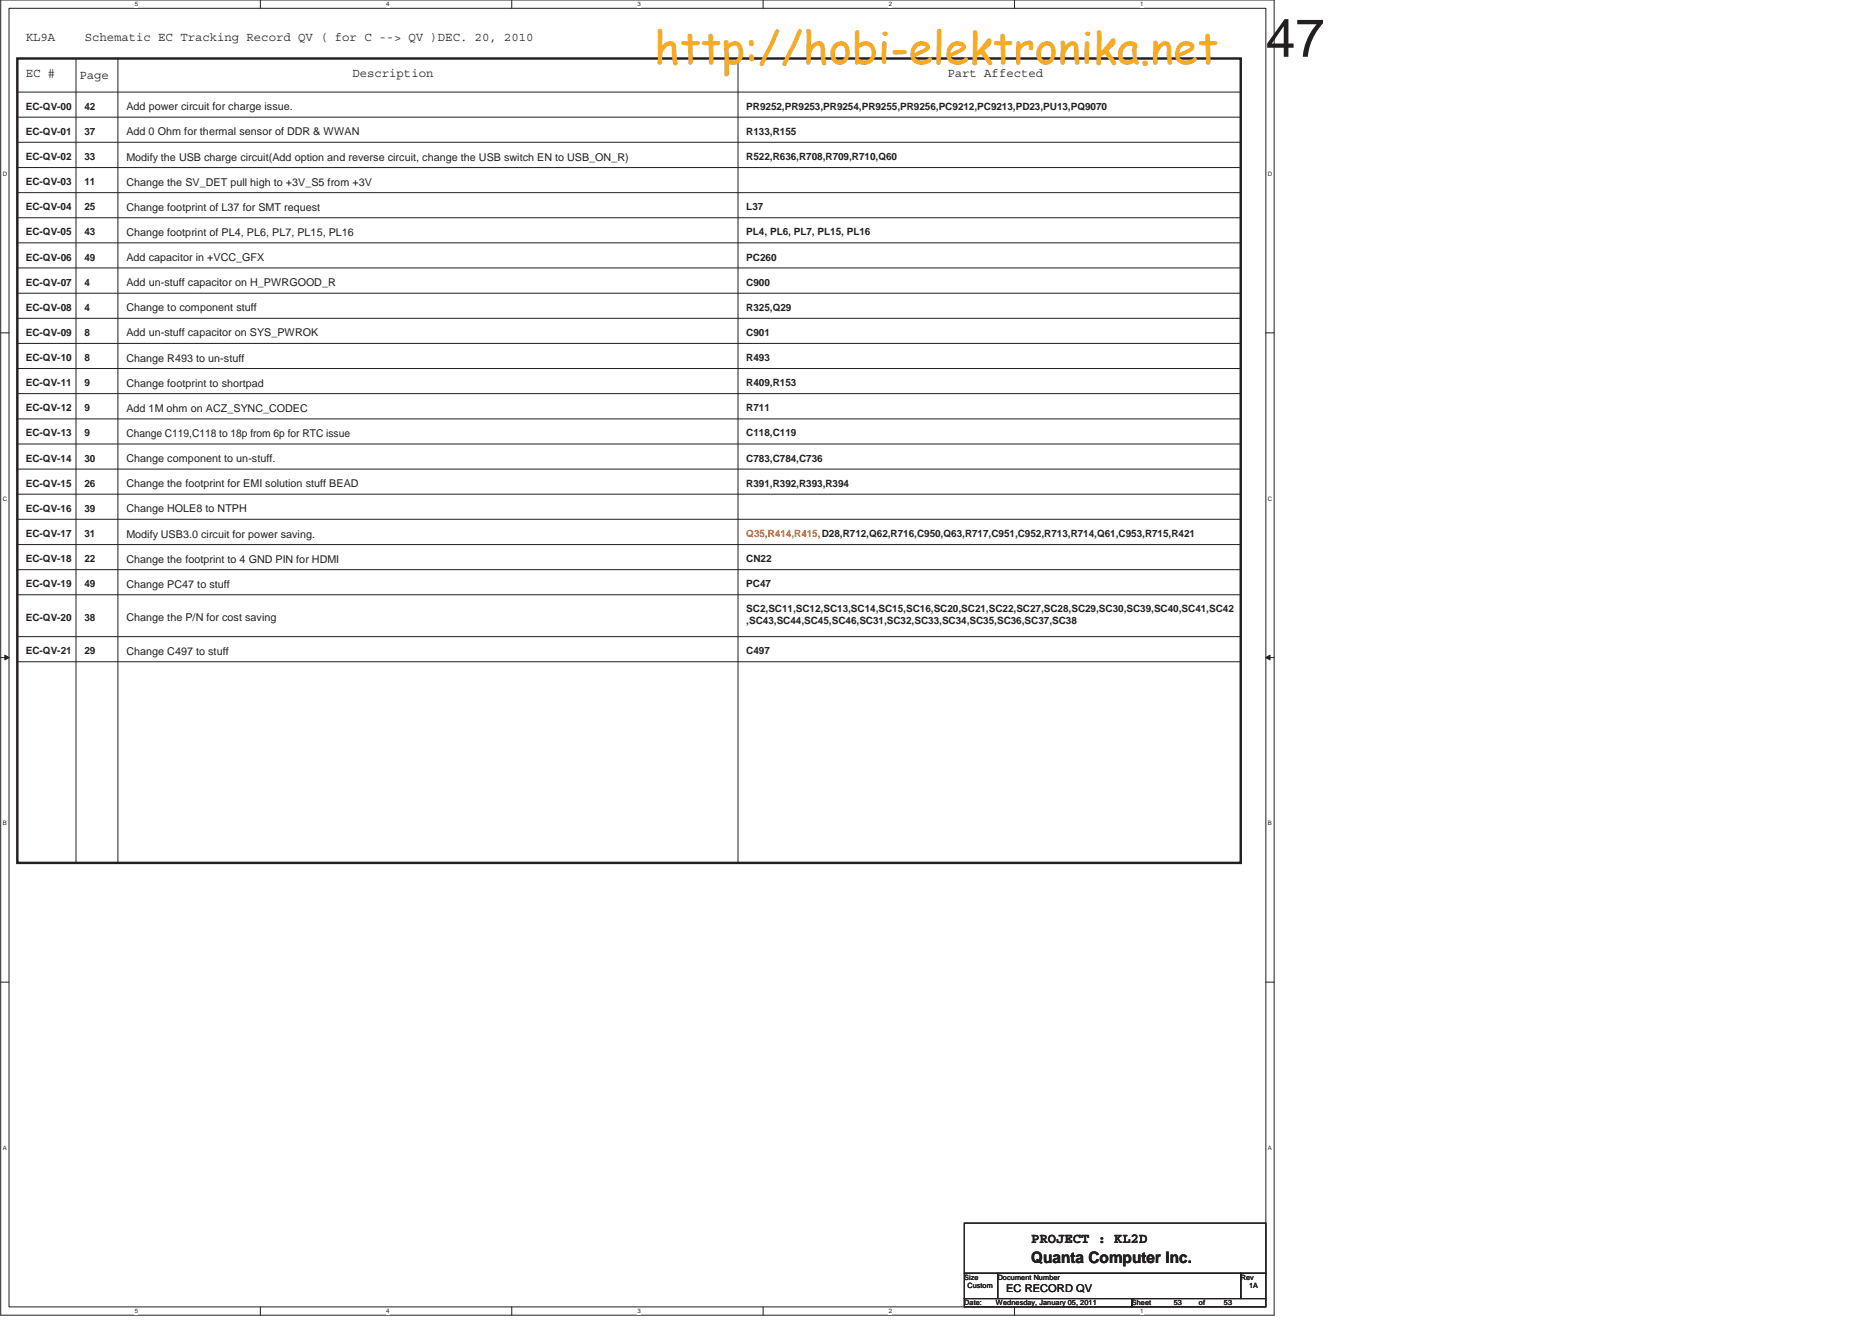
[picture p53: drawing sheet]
<svg xmlns="http://www.w3.org/2000/svg" width="420mm" height="297mm" viewBox="0 0 420 297" stroke-linecap="round" stroke-linejoin="round" font-family="sans-serif">
<defs><g id="words">
<text font-size="12" fill="#231f20" x="284" y="12.7">47</text>
<text font-size="9.9" fill="#fbaa19" x="146.8" y="14.4">http://hobi-elektronika.net</text>
<text font-size="3.6" fill="#231f20" x="231.3" y="283.3">Quanta Computer Inc.</text>
<text font-size="3.2" fill="#231f20" x="231.3" y="278.9">PROJECT : KL2D</text>
<g font-size="2.8" fill="#231f20">
<text x="5.8" y="9.2">KL9A</text>
<text x="19" y="9.2">Schematic EC Tracking Record QV ( for C --&gt; QV )DEC. 20, 2010</text>
<text x="5.8" y="17.3">EC #</text>
<text x="17.8" y="17.8">Page</text>
<text x="79.1" y="17.3">Description</text>
<text x="212.5" y="17.3">Part Affected</text>
</g>
<g font-size="2.4" fill="#231f20">
<text x="28.4" y="24.7">Add power circuit for charge issue.</text>
<text x="28.4" y="30.4">Add 0 Ohm for thermal sensor of DDR &amp; WWAN</text>
<text x="28.4" y="36">Modify the USB charge circuit(Add option and reverse circuit, change the USB switch EN to USB_ON_R)</text>
<text x="28.4" y="41.7">Change the SV_DET pull high to +3V_S5 from +3V</text>
<text x="28.4" y="47.3">Change footprint of L37 for SMT request</text>
<text x="28.4" y="52.9">Change footprint of PL4, PL6, PL7, PL15, PL16</text>
<text x="28.4" y="58.6">Add capacitor in +VCC_GFX</text>
<text x="28.4" y="64.2">Add un-stuff capacitor on H_PWRGOOD_R</text>
<text x="28.4" y="69.8">Change to component stuff</text>
<text x="28.4" y="75.5">Add un-stuff capacitor on SYS_PWROK</text>
<text x="28.4" y="81.1">Change R493 to un-stuff</text>
<text x="28.4" y="86.8">Change footprint to shortpad</text>
<text x="28.4" y="92.4">Add 1M ohm on ACZ_SYNC_CODEC</text>
<text x="28.4" y="98">Change C119,C118 to 18p from 6p for RTC issue</text>
<text x="28.4" y="103.7">Change component to un-stuff.</text>
<text x="28.4" y="109.3">Change the footprint for EMI solution stuff BEAD</text>
<text x="28.4" y="115">Change HOLE8 to NTPH</text>
<text x="28.4" y="120.6">Modify USB3.0 circuit for power saving.</text>
<text x="28.4" y="126.2">Change the footprint to 4 GND PIN for HDMI</text>
<text x="28.4" y="131.9">Change PC47 to stuff</text>
<text x="28.4" y="139.4">Change the P/N for cost saving</text>
<text x="28.4" y="146.9">Change C497 to stuff</text>
<text x="225.7" y="289.8">EC RECORD QV</text>
</g>
<g font-size="2.2" fill="#231f20">
<text x="5.8" y="24.6">EC-QV-00</text>
<text x="18.9" y="24.6">42</text>
<text x="167.4" y="24.6">PR9252,PR9253,PR9254,PR9255,PR9256,PC9212,PC9213,PD23,PU13,PQ9070</text>
<text x="5.8" y="35.9">EC-QV-02</text>
<text x="5.8" y="30.3">EC-QV-01</text>
<text x="18.9" y="30.3">37</text>
<text x="18.9" y="35.9">33</text>
<text x="167.4" y="30.3">R133,R155</text>
<text x="167.4" y="35.9">R522,R636,R708,R709,R710,Q60</text>
<text x="5.8" y="41.5">EC-QV-03</text>
<text x="18.9" y="41.5">11</text>
<text x="5.8" y="47.2">EC-QV-04</text>
<text x="18.9" y="47.2">25</text>
<text x="167.4" y="47.2">L37</text>
<text x="5.8" y="52.8">EC-QV-05</text>
<text x="18.9" y="52.8">43</text>
<text x="167.4" y="52.8">PL4, PL6, PL7, PL15, PL16</text>
<text x="5.8" y="58.5">EC-QV-06</text>
<text x="19" y="58.5">49</text>
<text x="167.4" y="58.5">PC260</text>
<text x="5.8" y="64.1">EC-QV-07</text>
<text x="19" y="64.1">4</text>
<text x="167.4" y="64.1">C900</text>
<text x="5.8" y="69.7">EC-QV-08</text>
<text x="19" y="69.7">4</text>
<text x="167.4" y="69.7">R325,Q29</text>
<text x="5.8" y="75.4">EC-QV-09</text>
<text x="19" y="75.4">8</text>
<text x="167.4" y="75.4">C901</text>
<text x="5.8" y="81">EC-QV-10</text>
<text x="19" y="81">8</text>
<text x="167.4" y="81">R493</text>
<text x="5.8" y="86.7">EC-QV-11</text>
<text x="19" y="86.7">9</text>
<text x="167.4" y="86.7">R409,R153</text>
<text x="5.8" y="92.3">EC-QV-12</text>
<text x="19" y="92.3">9</text>
<text x="167.4" y="92.3">R711</text>
<text x="5.8" y="97.9">EC-QV-13</text>
<text x="19" y="97.9">9</text>
<text x="167.4" y="97.9">C118,C119</text>
<text x="5.8" y="103.5">EC-QV-14</text>
<text x="18.9" y="103.5">30</text>
<text x="167.4" y="103.5">C783,C784,C736</text>
<text x="5.8" y="109.2">EC-QV-15</text>
<text x="18.9" y="109.2">26</text>
<text x="167.4" y="109.2">R391,R392,R393,R394</text>
<text x="5.8" y="114.9">EC-QV-16</text>
<text x="18.9" y="114.9">39</text>
<text x="5.8" y="120.5">EC-QV-17</text>
<text x="18.9" y="120.5">31</text>
<text x="5.8" y="126.1">EC-QV-18</text>
<text x="5.8" y="131.7">EC-QV-19</text>
<text x="18.9" y="126.1">22</text>
<text x="18.9" y="131.7">49</text>
<text x="167.4" y="126.1">CN22</text>
<text x="167.4" y="131.7">PC47</text>
<text x="167.4" y="137.4">SC2,SC11,SC12,SC13,SC14,SC15,SC16,SC20,SC21,SC22,SC27,SC28,SC29,SC30,SC39,SC40,SC41,SC42</text>
<text x="5.8" y="139.3">EC-QV-20</text>
<text x="18.9" y="139.3">38</text>
<text x="167.4" y="140.1">,SC43,SC44,SC45,SC46,SC31,SC32,SC33,SC34,SC35,SC36,SC37,SC38</text>
<text x="5.8" y="146.8">EC-QV-21</text>
<text x="19" y="146.8">29</text>
<text x="167.4" y="146.8">C497</text>
</g>
<text font-size="2.2" fill="#ec2426" x="167.4" y="120.5">Q35,R414,R415,D28,R712,Q62,R716,C950,Q63,R717,C951,C952,R713,R714,Q61,C953,R715,R421</text>
<g font-size="1.6" fill="#231f20">
<text x="216.3" y="287.1">Size</text>
<text x="223.8" y="287.1">Document Number</text>
<text x="278.3" y="287.1">Rev</text>
<text x="216.3" y="292.8">Date:</text>
<text x="217" y="289.1">Custom</text>
<text x="223.4" y="292.8">Wednesday, January 05, 2011</text>
<text x="253.9" y="292.8">Sheet</text>
<text x="263.3" y="292.8">53</text>
<text x="268.9" y="292.8">of</text>
<text x="274.6" y="292.8">53</text>
<text x="280.2" y="289.1">1A</text>
</g>
<g font-size="1.4" fill="#231f20">
<text x="30.2" y="1.4">5</text>
<text x="86.6" y="1.4">4</text>
<text x="143" y="1.4">3</text>
<text x="199.4" y="1.4">2</text>
<text x="255.8" y="1.4">1</text>
<text x=".6" y="39.5">D</text>
<text x="284.4" y="39.5">D</text>
<text x=".6" y="112.3">C</text>
<text x="284.4" y="112.3">C</text>
<text x=".6" y="185.2">B</text>
<text x="284.4" y="185.2">B</text>
<text x=".6" y="258">A</text>
<text x="284.4" y="258">A</text>
<text x="30.2" y="294.6">5</text>
<text x="86.6" y="294.6">4</text>
<text x="143" y="294.6">3</text>
<text x="199.4" y="294.6">2</text>
<text x="255.8" y="294.6">1</text>
</g>
</g></defs>
<path d="M.2 0h285.6v295.1h-285.6zM2 1.9h282v291.3h-282z" fill="none" stroke="#231f20" stroke-width=".22"/>
<g fill="#fff">
<path d="M30.2 .2h.8v1.5h-.8z"/>
<path d="M30.2 293.4h.8v1.5h-.8z"/>
</g>
<path d="M58.4 0v1.9M58.4 293.2v1.9" fill="none" stroke="#231f20" stroke-width=".22"/>
<g fill="#fff">
<path d="M86.6 .2h.8v1.5h-.8z"/>
<path d="M86.6 293.4h.8v1.5h-.8z"/>
</g>
<path d="M114.8 0v1.9M114.8 293.2v1.9" fill="none" stroke="#231f20" stroke-width=".22"/>
<g fill="#fff">
<path d="M143 .2h.8v1.5h-.8z"/>
<path d="M143 293.4h.8v1.5h-.8z"/>
</g>
<path d="M171.2 0v1.9M171.2 293.2v1.9" fill="none" stroke="#231f20" stroke-width=".22"/>
<g fill="#fff">
<path d="M199.4 .2h.7v1.5h-.7z"/>
<path d="M199.4 293.4h.7v1.5h-.7z"/>
</g>
<path d="M227.6 0v1.9M227.6 293.2v1.9" fill="none" stroke="#231f20" stroke-width=".22"/>
<g fill="#fff">
<path d="M255.8 .2h.7v1.5h-.7z"/>
<path d="M255.8 293.4h.7v1.5h-.7z"/>
<path d="M.6 38.3h1v1.5h-1z"/>
<path d="M284.4 38.3h1v1.5h-1z"/>
<path d="M.6 111.1h1v1.5h-1z"/>
<path d="M284.4 111.1h1v1.5h-1z"/>
</g>
<path d="M.2 74.7h1.8M284 74.7h1.8" fill="none" stroke="#231f20" stroke-width=".22"/>
<g fill="#fff">
<path d="M.6 183.9h.9v1.6h-.9z"/>
<path d="M284.4 183.9h.9v1.6h-.9z"/>
</g>
<path d="M.2 147.5h1.8M284 147.5h1.8" fill="none" stroke="#231f20" stroke-width=".22"/>
<path d="M1.1 147l.9 .5-.9 .5z" fill="#231f20"/>
<path d="M1.1 147l.9 .5-.9 .5z" fill="none" stroke="#231f20" stroke-width=".22"/>
<path d="M284 147.5l.9-.5v1z" fill="#231f20"/>
<path d="M284 147.5l.9-.5v1z" fill="none" stroke="#231f20" stroke-width=".22"/>
<g fill="#fff">
<path d="M.6 256.8h.9v1.5h-.9z"/>
<path d="M284.4 256.8h.9v1.5h-.9z"/>
</g>
<g fill="none" stroke="#231f20" stroke-width=".22">
<path d="M17 13.1v180.5M26.4 13.1v180.5M165.6 13.1v180.5M3.9 31.9h274.4M3.9 37.6h274.4M3.9 20.7h274.4M3.9 26.3h274.4M3.9 43.2h274.4M3.9 48.9h274.4M3.9 54.5h274.4M3.9 77h274.4M3.9 60.1h274.4"/>
<path d="M3.9 65.8h274.4M3.9 71.4h274.4M3.9 94h274.4M3.9 88.3h274.4M3.9 82.7h274.4M3.9 99.6h274.4M3.9 105.2h274.4M3.9 110.9h274.4M3.9 116.5h274.4M3.9 122.2h274.4M3.9 127.8h274.4M3.9 133.4h274.4"/>
<path d="M3.9 142.8h274.4M3.9 148.5h274.4M.2 220.3h1.8M284 220.3h1.8M216.3 274.4h67.7v11.3h-67.7zM216.3 285.7h7.5v5.6h-7.5zM216.3 291.3h37.6v1.9h-37.6zM223.8 285.7h54.5v5.6h-54.5zM253.9 291.3h30.1v1.9h-30.1zM278.3 285.7h5.7v5.6h-5.7z"/>
</g>
<path d="M3.9 13.1h274.4v180.5h-274.4z" fill="none" stroke="#231f20" stroke-width=".55"/>
<use href="#words"/>
</svg>
